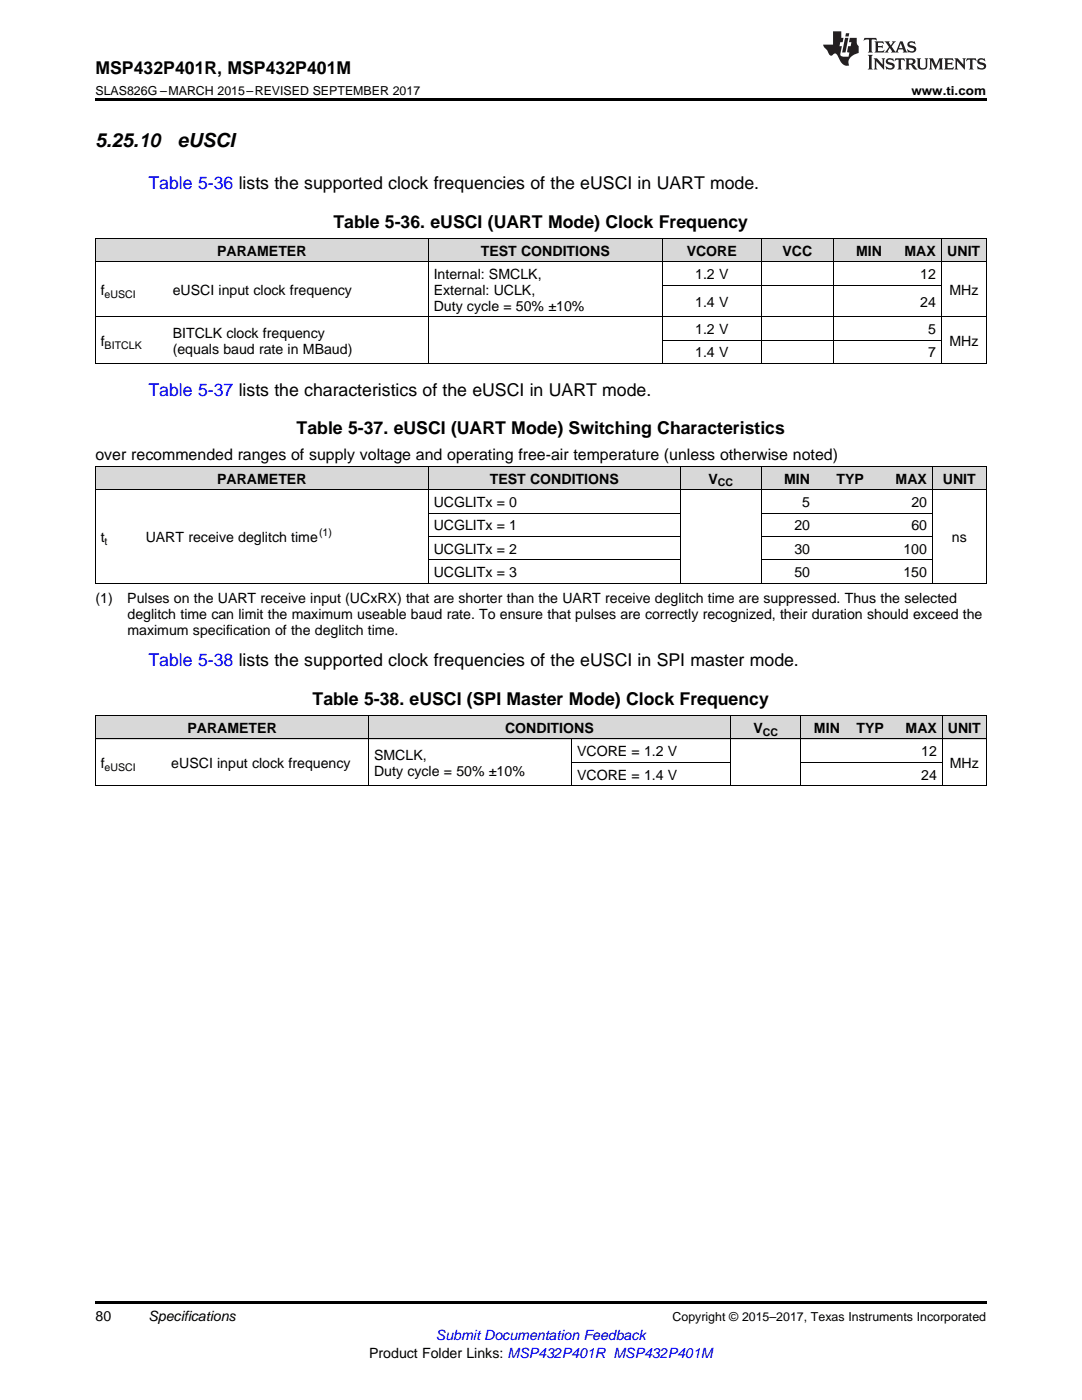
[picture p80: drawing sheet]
<svg xmlns="http://www.w3.org/2000/svg" width="216mm" height="279mm" viewBox="0 0 216 279" stroke-linecap="round" stroke-linejoin="round" font-family="sans-serif">
<defs><g id="words">
<g font-size="3.9">
<text x="19" y="29.3">5.25.10</text>
<text x="35.4" y="29.3">eUSCI</text>
</g>
<g font-size="3.5">
<text x="19" y="14.8">MSP432P401R, MSP432P401M</text>
<text x="66.5" y="45.5">Table 5-36. eUSCI (UART Mode) Clock Frequency</text>
<text x="59.2" y="86.7">Table 5-37. eUSCI (UART Mode) Switching Characteristics</text>
<text x="62.4" y="140.8">Table 5-38. eUSCI (SPI Master Mode) Clock Frequency</text>
</g>
<g font-size="3.5" fill="#00f">
<text x="29.6" y="37.7">Table 5-36 lists the supported clock frequencies of the eUSCI in UART mode.</text>
<text x="29.6" y="79">Table 5-37 lists the characteristics of the eUSCI in UART mode.</text>
<text x="29.6" y="133">Table 5-38 lists the supported clock frequencies of the eUSCI in SPI master mode.</text>
</g>
<text font-size="3.2" x="19" y="91.9">over recommended ranges of supply voltage and operating free-air temperature (unless otherwise noted)</text>
<g font-size="2.8">
<text x="43.3" y="51">PARAMETER</text>
<text x="95.9" y="51">TEST CONDITIONS</text>
<text x="137" y="51">VCORE</text>
<text x="156.1" y="51">VCC</text>
<text x="170.8" y="51">MIN</text>
<text x="180.5" y="51">MAX</text>
<text x="189" y="51">UNIT</text>
<text x="20.1" y="58.8">f</text>
<text x="34.5" y="58.8">eUSCI input clock frequency</text>
<text x="86.5" y="55.7">Internal: SMCLK,</text>
<text x="86.5" y="58.8">External: UCLK,</text>
<text x="138.7" y="55.7">1.2 V</text>
<text x="183.6" y="55.7">12</text>
<text x="189.4" y="58.8">MHz</text>
<text x="86.5" y="62">Duty cycle = 50% ±10%</text>
<text x="138.7" y="61.2">1.4 V</text>
<text x="183.6" y="61.2">24</text>
<text x="20.1" y="69">f</text>
<text x="34.5" y="67.4">BITCLK clock frequency</text>
<text x="34.5" y="70.6">(equals baud rate in MBaud)</text>
<text x="138.7" y="66.7">1.2 V</text>
<text x="138.7" y="71.3">1.4 V</text>
<text x="185.2" y="66.7">5</text>
<text x="185.2" y="71.3">7</text>
<text x="189.4" y="69">MHz</text>
<text x="43.3" y="96.5">PARAMETER</text>
<text x="86.5" y="101.2">UCGLITx = 0</text>
<text x="97.7" y="96.5">TEST CONDITIONS</text>
<text x="141.4" y="96.5">V</text>
<text x="156.5" y="96.5">MIN</text>
<text x="160.1" y="101.2">5</text>
<text x="166.9" y="96.5">TYP</text>
<text x="178.7" y="96.5">MAX</text>
<text x="181.9" y="101.2">20</text>
<text x="188.1" y="96.5">UNIT</text>
<text x="86.5" y="105.8">UCGLITx = 1</text>
<text x="158.5" y="105.8">20</text>
<text x="181.9" y="105.8">60</text>
<text x="20.1" y="108.2">t</text>
<text x="29.1" y="108.2">UART receive deglitch time</text>
<text x="86.5" y="110.5">UCGLITx = 2</text>
<text x="158.5" y="110.5">30</text>
<text x="180.3" y="110.5">100</text>
<text x="189.9" y="108.2">ns</text>
<text x="86.5" y="115.1">UCGLITx = 3</text>
<text x="158.5" y="115.1">50</text>
<text x="180.3" y="115.1">150</text>
<text x="19" y="120.3">(1)</text>
<text x="25.4" y="120.3">Pulses on the UART receive input (UCxRX) that are shorter than the UART receive deglitch time are suppressed. Thus the selected</text>
<text x="25.4" y="123.5">deglitch time can limit the maximum useable baud rate. To ensure that pulses are correctly recognized, their duration should exceed the</text>
<text x="25.4" y="126.6">maximum specification of the deglitch time.</text>
<text x="37.4" y="146.3">PARAMETER</text>
<text x="100.8" y="146.3">CONDITIONS</text>
<text x="150.3" y="146.3">V</text>
<text x="162.4" y="146.3">MIN</text>
<text x="170.9" y="146.3">TYP</text>
<text x="180.7" y="146.3">MAX</text>
<text x="189.1" y="146.3">UNIT</text>
<text x="20.1" y="153.2">f</text>
<text x="34.2" y="153.2">eUSCI input clock frequency</text>
<text x="74.6" y="151.7">SMCLK,</text>
<text x="74.6" y="154.8">Duty cycle = 50% ±10%</text>
<text x="115.1" y="150.9">VCORE = 1.2 V</text>
<text x="115.1" y="155.6">VCORE = 1.4 V</text>
<text x="183.8" y="150.9">12</text>
<text x="183.8" y="155.6">24</text>
<text x="189.5" y="153.2">MHz</text>
<text x="19" y="263.6">80</text>
<text x="29.6" y="263.6">Specifications</text>
<text x="73.7" y="270.9">Product Folder Links: MSP432P401R MSP432P401M</text>
</g>
<text font-size="2.8" fill="#00f" x="87" y="267.4">Submit Documentation Feedback</text>
<g font-size="2.5">
<text x="19" y="19">SLAS826G –MARCH 2015–REVISED SEPTEMBER 2017</text>
<text x="181.9" y="19">www.ti.com</text>
<text x="134.2" y="263.6">Copyright © 2015–2017, Texas Instruments Incorporated</text>
</g>
<g font-size="2.1">
<text x="20.9" y="59.4">eUSCI</text>
<text x="20.9" y="69.6">BITCLK</text>
<text x="143.3" y="97.1">CC</text>
<text x="63.7" y="107">(1)</text>
<text x="20.9" y="108.7">t</text>
<text x="152.2" y="146.8">CC</text>
<text x="20.9" y="153.8">eUSCI</text>
</g>
</g></defs>
<g fill="#d8d8d8">
<path d="M19 142.9h14.1v4.6h-14.1z"/>
<path d="M33.1 142.9h40.5v4.6h-40.5z"/>
<path d="M73.6 142.9h40.5v4.6h-40.5z"/>
<path d="M114.1 142.9h31.7v4.6h-31.7z"/>
<path d="M145.8 142.9h14.1v4.6h-14.1z"/>
<path d="M159.9 142.9h8.8v4.6h-8.8z"/>
<path d="M168.7 142.9h8.8v4.6h-8.8z"/>
<path d="M177.5 142.9h10.5v4.6h-10.5z"/>
<path d="M188 142.9h8.8v4.6h-8.8z"/>
<path d="M19 93.1h9v4.7h-9z"/>
<path d="M28 93.1h57.5v4.7h-57.5z"/>
<path d="M85.5 93.1h50.3v4.7h-50.3z"/>
<path d="M135.8 93.1h16.1v4.7h-16.1z"/>
<path d="M151.9 93.1h10.8v4.7h-10.8z"/>
<path d="M162.7 93.1h10.8v4.7h-10.8z"/>
<path d="M173.5 93.1h12.6v4.7h-12.6z"/>
<path d="M186.1 93.1h10.7v4.7h-10.7z"/>
<path d="M19 47.6h14.4v4.7h-14.4z"/>
<path d="M33.4 47.6h52.1v4.7h-52.1z"/>
<path d="M85.5 47.6h46.7v4.7h-46.7z"/>
<path d="M132.2 47.6h19.7v4.7h-19.7z"/>
<path d="M151.9 47.6h14.4v4.7h-14.4z"/>
<path d="M166.3 47.6h10.8v4.7h-10.8z"/>
<path d="M177.1 47.6h10.8v4.7h-10.8z"/>
<path d="M187.9 47.6h8.9v4.7h-8.9z"/>
</g>
<path d="M19 19.5h177.8v.5h-177.8zM19 259.7h177.8v.5h-177.8z" fill="#000"/>
<g fill="none" stroke="#000" stroke-width=".2">
<path d="M19 52.2h177.8M19 47.6h177.8M19.1 47.6v25M85.4 47.6v25M132.1 47.6v25M132.2 56.9h55.6M151.9 47.6v25M166.2 47.6v25M187.8 47.6v25M196.8 47.6v25M19 72.5h177.8M19 63.2h177.8"/>
<path d="M132.2 67.9h55.6M19 97.7h177.8M19 93.1h177.8M19.1 93.1v23.3M85.4 93.1v23.3M135.7 93.1v23.3M151.9 93.1v23.3M186 93.1v23.3M196.8 93.1v23.3M19 116.4h177.8M85.5 111.7h50.2M85.5 107.1h50.2"/>
<path d="M85.5 102.4h50.2M151.9 111.7h34.2M151.9 107.1h34.2M151.9 102.4h34.2M19 156.8h177.8M19 147.5h177.8M19 142.8h177.8M19.1 142.9v13.9M73.5 142.9v13.9M114 147.5v9.3M114.1 152.1h31.7M145.7 142.9v13.9"/>
<path d="M159.8 142.9v13.9M159.9 152.1h28.1M188 142.9v13.9M196.8 142.9v13.9"/>
</g>
<g fill="#231f20">
<path d="M172.5 7.6l-.1 .5 .4-.2h.6v.1v2.1l-.2 .4h.9l-.2-.4v-2.1l.1-.1h.5l.5 .2-.2-.5zM174.5 8.3l.2 .3v1.5l-.2 .4h1.8l.2-.6a1.04 1.04 0 0 1-1.3 .2v-.7h.6l.3 .2v-.6l-.3 .2h-.6v-.6l.8-.1 .4 .3-.2-.5zM176.5 8.3l.9 1.1-.9 1.1h.8l-.2-.2 .4-.7 .5 .7-.2 .2h1.5l-.2-.2 .2-.4h.9l.1 .4-.2 .2h1l-.3-.3-.7-1.9h-.5l-.9 2-.8-1 .9-1h-.8l.1 .3-.4 .5-.3-.6 .1-.2zM179.7 8.6l.4 1h-.7zM181.3 8.4a.63 .63 0 0 0-.2 .7 .63 .63 0 0 0 .6 .4l.6 .2 .1 .2a.75 .75 0 0 1-.7 .4 .75 .75 0 0 1-.6-.5l.1 .7 .1-.1a1.11 1.11 0 0 0 1.5-.6 1.13 1.13 0 0 0-1.2-.8l-.1-.4a1.04 1.04 0 0 1 1.2 .2l-.2-.5-.2 .1-.4-.2zM173.2 10.9l.2 .4v2.2l-.2 .4h1l-.3-.4v-2.2l.3-.4zM174.3 11.6l.3 .4v1.5l-.3 .4h.8l-.2-.4v-1.3l1.5 1.7v-1.9l.2-.4h-.7l.2 .4v.9l-1.1-1.3zM177 11.8a.62 .62 0 0 0-.2 .7 .62 .62 0 0 0 .6 .4l.6 .1 .1 .3a.76 .76 0 0 1-.7 .3 .76 .76 0 0 1-.7-.4l.2 .7 .1-.1a1.11 1.11 0 0 0 1.5-.6 1.13 1.13 0 0 0-1.2-.8l-.1-.4a1.04 1.04 0 0 1 1.2 .2l-.2-.6-.2 .1-.5-.1zM178.7 11.6l-.2 .6a.61 .61 0 0 1 .8-.3v1.6l-.2 .4h.9l-.2-.4v-1.6a.63 .63 0 0 1 .7 .3l-.1-.6zM180.6 11.6l.3 .4v1.5l-.3 .4h1l-.2-.2-.1-.8 .6 .2a.76 .76 0 0 0 1.2 .7l-1-1a.58 .58 0 0 0 .6-.5 .58 .58 0 0 0-.5-.6zM181.4 11.9h.1a.45 .45 0 0 1 .5 .1 .45 .45 0 0 1 .1 .5l-.8 .2zM182.9 11.6l.2 .2a2.17 2.17 0 0 0 .3 1.9 .99 .99 0 0 0 1.6-.6v-1.1l.2-.4h-.7l.2 .2a1.92 1.92 0 0 1-.2 1.8 .6 .6 0 0 1-.9-.5v-1.1l.2-.4zM185.4 11.6l.2 .4v1.5l-.2 .4h.7l-.2-.4v-1.4l.8 1.8 .8-1.8v1.4l-.2 .4h.9l-.2-.4v-1.5l.2-.4h-.8l-.6 1.5-.6-1.5zM188.4 11.6l.2 .4v1.5l-.2 .4h1.8l.1-.6a1.04 1.04 0 0 1-1.2 .1v-.6h.5l.4 .2v-.6l-.4 .2h-.5v-.7h.8l.3 .3-.1-.6zM190.5 11.6l.2 .4v1.5l-.2 .4h.7l-.2-.4v-1.3l1.5 1.7v-1.9l.2-.4h-.7l.2 .4v.9l-1.1-1.3zM192.9 11.6l-.1 .6a.61 .61 0 0 1 .7-.3l.1 1.6-.3 .4h1l-.3-.4 .1-1.6a.63 .63 0 0 1 .7 .3l-.1-.6zM195.2 11.8a.62 .62 0 0 0-.2 .7 .62 .62 0 0 0 .6 .4l.6 .1 .1 .3a.76 .76 0 0 1-.7 .3 .76 .76 0 0 1-.6-.4l.1 .7 .1-.1a1.11 1.11 0 0 0 1.6-.6 1.13 1.13 0 0 0-1.3-.8l-.1-.4a1.04 1.04 0 0 1 1.2 .2l-.1-.6-.2 .1-.5-.1z"/>
<path d="M166.2 6.3v2.6h-1.9v.4l.8 .9a.91 .91 0 0 0 1 .8 .56 .56 0 0 1 .5-.3 .56 .56 0 0 1 .5 .3l.4 .8a1.53 1.53 0 0 0 1.9 1.2 1.54 1.54 0 0 1 1-2.1l.9-.3v-1.4a1.52 1.52 0 0 1-.4-1.6h-1.3l-.2 .8h.5l-.2 .8h-.5l-.1 1v.2l.4 .1-.2 .8a1.93 1.93 0 0 1-1.6-.3l.3-1.8h-.5l.2-.8h.4l.2-.8h-.4v-1.3zM168.6 7.6l-.6 2.9h.7l.6-2.9zM168.8 6.6l-.1 .7h.6l.2-.7z"/>
</g>
<use href="#words"/>
</svg>
